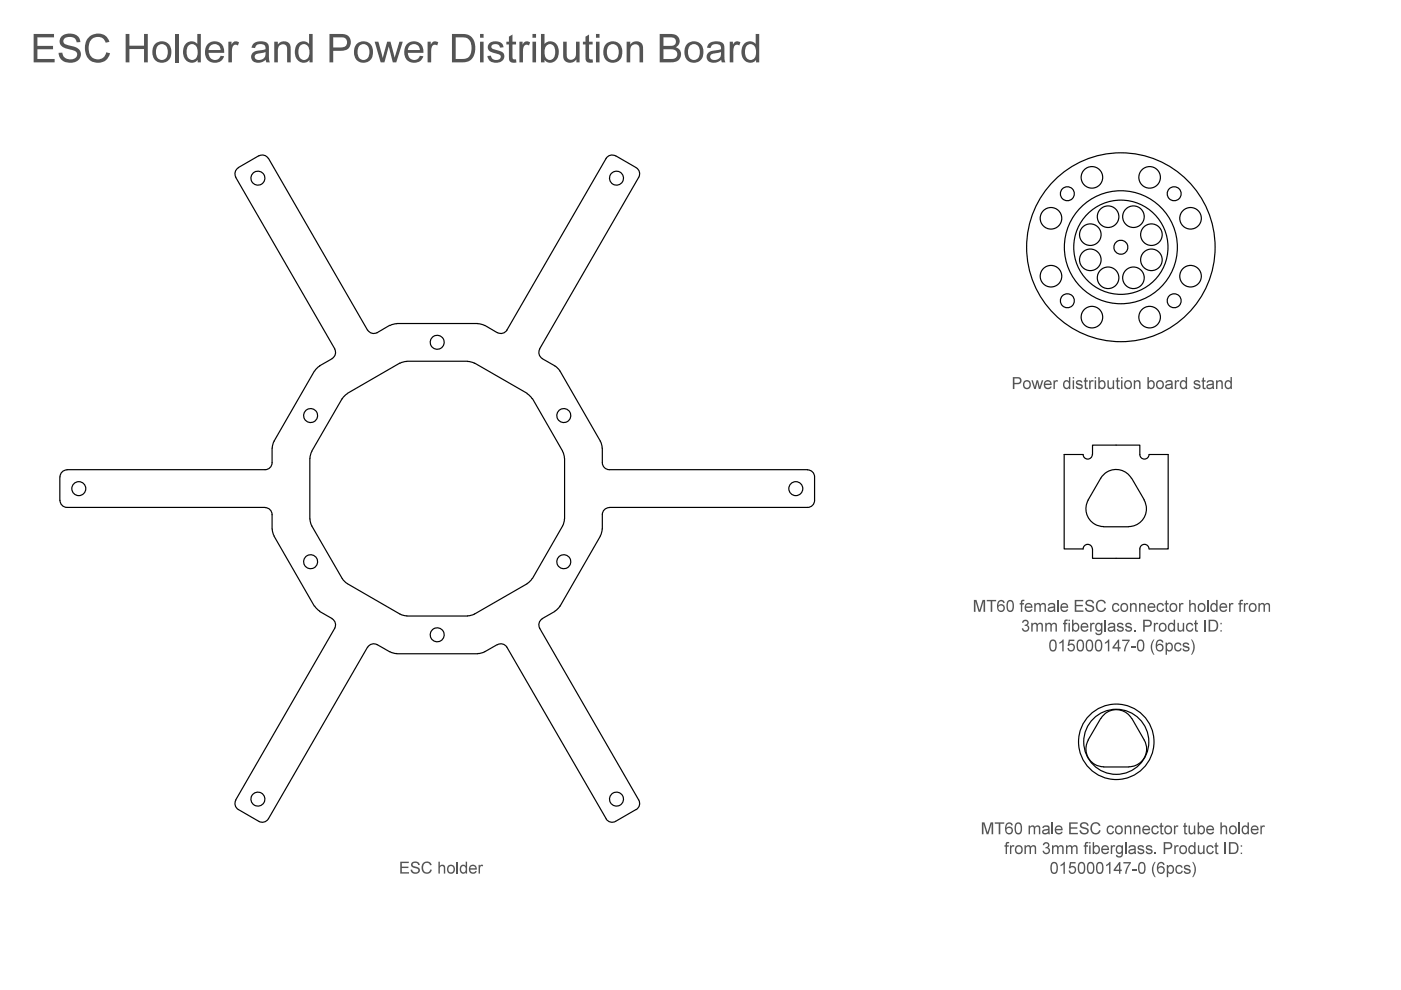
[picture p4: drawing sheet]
<svg xmlns="http://www.w3.org/2000/svg" width="297mm" height="210mm" viewBox="0 0 297 210" stroke-linecap="round" stroke-linejoin="round" font-family="sans-serif">
<g fill="none" stroke="#000" stroke-width=".25">
<path d="M50 37.6l20.9 36.4a1.48 1.48 0 0 1-.5 2M50.6 35.6a1.48 1.48 0 0 0-.6 2M54.8 33l-4.3 2.5M54.9 33.1a1.48 1.48 0 0 1 2 .5M56.9 33.6l21 36.4M130.5 33.1a1.48 1.48 0 0 0-2 .5l-21 36.4a1.48 1.48 0 0 1-2 .5M130.5 33l4.4 2.5M134.9 35.6a1.48 1.48 0 0 1 .5 2l-21 36.4a1.48 1.48 0 0 0 .6 2M66.7 78.7l-8.6 14.8M67.8 77.6l-1.1 1.1M70.4 76l-2.6 1.6M78 70a1.48 1.48 0 0 0 2 .5"/>
<path d="M82.6 69l-2.6 1.5M84.1 68.6l-1.4 .4M84.1 68.6h17.2M84.8 77l-11.2 6.4M86.3 76.6l-1.5 .4M86.3 76.6h12.8M99.1 76.6l1.5 .4M100.6 77l11.2 6.4M101.3 68.6l1.5 .4M102.8 69l2.6 1.5M115 76l2.6 1.6M117.6 77.6l1.1 1.1 8.7 15.2 .3 1.1v3.1a1.48 1.48 0 0 0 1.5 1.5h42"/>
<path d="M14.2 99.6a1.48 1.48 0 0 0-1.5 1.5M57.7 95v3.1a1.48 1.48 0 0 1-1.5 1.5h-42M58.1 93.5l-.4 1.5M65.7 97.2v12.8M66.1 95.7l-.4 1.5M72.5 84.5l-6.4 11.1M73.6 83.5l-1 1.1M111.7 83.5l1.1 1.1M112.9 84.5l6.4 11.1M119.3 95.7l.4 1.5-.1 13.6-6.7 11.9M171.2 99.6a1.48 1.48 0 0 1 1.5 1.5v5a1.48 1.48 0 0 1-1.5 1.5h-42a1.48 1.48 0 0 0-1.5 1.5l-.1 3.4-.3 1.1M231.6 96.4a.97 .97 0 0 1-1 .9 .97 .97 0 0 1-1-.9h-4v20h4a.97 .97 0 0 1 1-1 .97 .97 0 0 1 1 1"/>
<path d="M231.6 96.4v-2h10.1v2a.97 .97 0 0 0 .9 .9 .97 .97 0 0 0 1-.9M243.7 96.4h4v20h-4M12.7 101.1v5M12.7 106.1a1.48 1.48 0 0 0 1.5 1.5h42a1.48 1.48 0 0 1 1.5 1.5v3.1M57.7 112.2l.4 1.4M58.1 113.7l8.6 14.8M65.7 110l.4 1.5M66.1 111.5l6.5 11.2 1 1M127.3 113.7l-8.6 14.8M230.7 106a3.8 3.8 0 0 0 3.3 5.6M231.6 116.4v2h10.1v-2a.97 .97 0 0 1 .9-1 .97 .97 0 0 1 1 1M234 111.7h5.3"/>
<path d="M239.9 101.4a3.8 3.8 0 0 0-6.5 0l-2.7 4.6M239.9 101.4l2.7 4.6M242.6 106a3.8 3.8 0 0 1-3.3 5.6M66.7 128.5l1.1 1.1M67.8 129.6l2.6 1.6M70.4 131.2a1.48 1.48 0 0 1 .5 2l-20.9 36.4M73.6 123.8l11.2 6.4 1.5 .4M77.9 137.2l-21 36.4M80 136.7l2.6 1.5M80 136.7a1.48 1.48 0 0 0-2 .5M82.7 138.2l1.4 .4M84.1 138.6h17.2"/>
<path d="M86.3 130.6h12.8M105.4 136.7l-3 1.6-1.1 .3M105.5 136.7a1.48 1.48 0 0 1 2 .5l21 36.4a1.44 1.44 0 0 0 2 .5M111.8 123.8l-11.2 6.4-1.5 .4M112.8 122.7l-1.1 1M117.6 129.6l-2.6 1.6a1.48 1.48 0 0 0-.6 2l21 36.4a1.48 1.48 0 0 1-.5 2M118.7 128.5l-1.1 1.1M230.7 156.9a3.8 3.8 0 0 0 3.3 5.7M233.4 152.3l-2.7 4.6M233.4 152.4a3.8 3.8 0 0 1 6.5-.1l2.7 4.6M242.6 156.9a3.8 3.8 0 0 1-3.3 5.7M50 169.6a1.48 1.48 0 0 0 .6 2"/>
<path d="M50.5 171.6l4.4 2.5a1.48 1.48 0 0 0 2-.5M134.9 171.6l-4.4 2.5M234 162.6h5.3"/>
<circle cx="54.7" cy="37.8" r="1.48"/>
<circle cx="130.7" cy="37.8" r="1.48"/>
<circle cx="231.5" cy="37.6" r="2.29"/>
<circle cx="243.7" cy="37.6" r="2.29"/>
<circle cx="222.8" cy="58.6" r="2.29"/>
<circle cx="222.8" cy="46.3" r="2.29"/>
<circle cx="226.3" cy="41.1" r="1.48"/>
<circle cx="231.2" cy="55.1" r="2.29"/>
<circle cx="231.2" cy="49.8" r="2.29"/>
<circle cx="234.9" cy="45.9" r="2.29"/>
<circle cx="234.9" cy="58.9" r="2.29"/>
<circle cx="237.6" cy="52.4" r="12"/>
<circle cx="237.6" cy="52.4" r="10"/>
<circle cx="237.6" cy="52.4" r="1.48"/>
<circle cx="237.6" cy="52.4" r="20"/>
<circle cx="240.3" cy="58.9" r="2.29"/>
<circle cx="240.3" cy="45.9" r="2.29"/>
<circle cx="244.1" cy="55.1" r="2.29"/>
<circle cx="244.1" cy="49.8" r="2.29"/>
<circle cx="248.9" cy="41.1" r="1.48"/>
<circle cx="252.4" cy="46.3" r="2.29"/>
<circle cx="252.4" cy="58.6" r="2.29"/>
<circle cx="92.7" cy="72.6" r="1.48"/>
<circle cx="226.3" cy="63.8" r="1.48"/>
<circle cx="231.5" cy="67.2" r="2.29"/>
<circle cx="243.7" cy="67.2" r="2.29"/>
<circle cx="248.9" cy="63.8" r="1.48"/>
<circle cx="65.9" cy="88.1" r="1.48"/>
<circle cx="119.5" cy="88.1" r="1.48"/>
<circle cx="16.7" cy="103.6" r="1.48"/>
<circle cx="65.9" cy="119.1" r="1.48"/>
<circle cx="119.5" cy="119.1" r="1.48"/>
<circle cx="168.7" cy="103.6" r="1.48"/>
<circle cx="92.7" cy="134.6" r="1.48"/>
<circle cx="236.7" cy="157.3" r="6.9"/>
<circle cx="236.7" cy="157.3" r="8"/>
<circle cx="54.7" cy="169.4" r="1.48"/>
<circle cx="130.7" cy="169.4" r="1.48"/>
</g>
<g fill="#545454">
<path d="M7.1 7.2h4.4v.7h-3.6v1.8h3.3v.7h-3.3v2.1h3.7v.7h-4.5z"/>
<path d="M13.1 7.7a2.52 2.52 0 0 1 3.9 .7v.5l-.8 .1a1.54 1.54 0 0 0-1.2-1.2 1.54 1.54 0 0 0-1.5 .7v.4l.2 .4 .7 .3a3.4 3.4 0 0 1 2.7 1.3 1.96 1.96 0 0 1-2.5 2.4 2.1 2.1 0 0 1-2.2-2.1h.8a1.68 1.68 0 0 0 1.4 1.4 1.68 1.68 0 0 0 1.7-.9 1.13 1.13 0 0 0-1.3-1.2 2.35 2.35 0 0 1-2.4-1.7l.1-.6z"/>
<path d="M18.8 7.9a2.62 2.62 0 0 1 4.4 1l-.8 .2a1.89 1.89 0 0 0-2.3-1.2 1.89 1.89 0 0 0-1.3 2.3 1.93 1.93 0 0 0 1.2 2.3 1.93 1.93 0 0 0 2.4-1.1l.1-.3 .8 .2a2.73 2.73 0 0 1-3.2 1.9 2.73 2.73 0 0 1-2.1-3l.2-1.3z"/>
<path d="M26.6 7.2h.8v2.5h3.1v-2.5h.8v6h-.8v-2.8h-3.1v2.8h-.8z"/>
<path d="M37.3 7.2h.7v6h-.7z"/>
<path d="M48.4 8.8h.7v.7a1 1 0 0 1 1.6-.5l-.3 .7a.82 .82 0 0 0-.9 0 .82 .82 0 0 0-.3 .9v2.6h-.8z"/>
<path d="M58.1 8.8h.8v.7a1.48 1.48 0 0 1 1.8-.7 1.48 1.48 0 0 1 .9 1.7v2.7h-.7v-2.6a.99 .99 0 0 0-.9-1.3 .99 .99 0 0 0-1.1 1.1v2.8h-.8z"/>
<path d="M79.4 8.8h.8l.9 3.5 1-3.5h.7l.9 3.4 1-3.4h.7l-1.4 4.4h-.7l-.9-3.3-.9 3.3h-.8z"/>
<path d="M90.7 8.8h.6v.7a1 1 0 0 1 1.6-.5l-.2 .7a.82 .82 0 0 0-1 0 .82 .82 0 0 0-.3 .9v2.6h-.7z"/>
<path d="M103.8 9.2a2.07 2.07 0 0 1 2.8 .3l.2 .5-.8 .1a.98 .98 0 0 0-.8-.7 .98 .98 0 0 0-1 .5 1.33 1.33 0 0 0 1.3 .8 1.27 1.27 0 0 1 1.3 .7 1.27 1.27 0 0 1-.2 1.4 1.97 1.97 0 0 1-3.3-.9l.8-.1a1.09 1.09 0 0 0 .9 .9 1.09 1.09 0 0 0 1.2-.7l-.1-.3-.6-.2a2.77 2.77 0 0 1-2-1.1l-.1-.6z"/>
<path d="M107.9 7.8l.8-.5v1.5h.7v.6h-.7v2.6a.52 .52 0 0 0 .1 .5 .52 .52 0 0 0 .6 .1l.1 .6a1.1 1.1 0 0 1-1.2-.1 1.1 1.1 0 0 1-.4-1.1v-2.6h-.5v-.6h.5z"/>
<path d="M110.1 8.8h.7v.7a1 1 0 0 1 1.6-.5l-.2 .7a.82 .82 0 0 0-1 0 .82 .82 0 0 0-.3 .9v2.6h-.8z"/>
<path d="M119.4 8.8h.8v2.5a1.03 1.03 0 0 0 .8 1.4 1.03 1.03 0 0 0 1.1-1.2v-2.7h.8v4.4h-.7v-.6a1.51 1.51 0 0 1-1.8 .7 1.51 1.51 0 0 1-1-1.8z"/>
<path d="M124.1 7.8l.8-.5v1.5h.7v.6h-.7v2.6a.52 .52 0 0 0 .2 .5 .52 .52 0 0 0 .5 .1l.1 .6a1.1 1.1 0 0 1-1.2-.1 1.1 1.1 0 0 1-.4-1.1v-2.6h-.5v-.6h.5z"/>
<path d="M132.9 8.8h.7v.7a1.48 1.48 0 0 1 1.9-.7 1.48 1.48 0 0 1 .8 1.7v2.7h-.7v-2.6a.99 .99 0 0 0-.9-1.3 .99 .99 0 0 0-1.1 1.1v2.8h-.7z"/>
<path d="M154.7 8.8h.7v.7a1 1 0 0 1 1.6-.5l-.3 .7a.82 .82 0 0 0-.9 0 .82 .82 0 0 0-.3 .9v2.6h-.8z"/>
<path d="M206.5 127.2h.5l.7 2.1 .6-2.1h.6v2.5h-.4v-2.2l-.6 2.2h-.4l-.7-2.2v2.2h-.3z"/>
<path d="M209.2 127.2h2v.3h-.8v2.2h-.4v-2.2h-.8z"/>
<path d="M216.5 127.3l.7-.1v.3l-.5 .1v.3h.4v.3h-.4v1.5h-.3v-1.5h-.2v-.3h.2z"/>
<path d="M219.3 127.9h.3v.3a.57 .57 0 0 1 .5-.4 .57 .57 0 0 1 .5 .4 .59 .59 0 0 1 .7-.4 .59 .59 0 0 1 .5 .7v1.2h-.3v-1.1a.41 .41 0 0 0-.5-.5 .41 .41 0 0 0-.3 .6v1h-.3v-1.2a.43 .43 0 0 0-.6-.3 .43 .43 0 0 0-.2 .6v.9h-.3z"/>
<path d="M33 9.2a2.07 2.07 0 0 1 2.4-.1 2.07 2.07 0 0 1 .9 2.3 2.05 2.05 0 0 1-2.4 1.9 2.05 2.05 0 0 1-1.6-2.7l.2-.8zM33.4 9.8a1.81 1.81 0 0 0 .9 2.9 1.51 1.51 0 0 0 1.3-2.1 1.22 1.22 0 0 0-.8-1.2 1.22 1.22 0 0 0-1.4 .4z"/>
<path d="M39.5 9.2a1.63 1.63 0 0 1 2.3 .1v-2.1h.8v6h-.7v-.5a1.83 1.83 0 0 1-2.2 .3 1.83 1.83 0 0 1-.9-2l.2-1.1zM39.9 9.8a2.09 2.09 0 0 0 .5 2.9 1.28 1.28 0 0 0 1.5-1.6 1.28 1.28 0 0 0-.3-1.4 1.28 1.28 0 0 0-1.5-.2z"/>
<path d="M44 9.4a2.05 2.05 0 0 1 2.5-.4 2.05 2.05 0 0 1 1 2.2h-3.3a1.32 1.32 0 0 0 1 1.5 1.32 1.32 0 0 0 1.6-.9l.7 .1a2.14 2.14 0 0 1-2.8 1.2 2.14 2.14 0 0 1-1.1-2.8zM44.6 9.7l-.4 .9h2.6a1.27 1.27 0 0 0-.8-1.2 1.27 1.27 0 0 0-1.4 .3z"/>
<path d="M53.8 9.2a2.27 2.27 0 0 1 3.1 .3l.1 3 .2 .7h-.7l-.2-.5a1.98 1.98 0 0 1-3-.1 1.44 1.44 0 0 1 1.7-1.9l.8-.1a.56 .56 0 0 0 .5-.5 .56 .56 0 0 0-.4-.6 1.19 1.19 0 0 0-1.8 .7l-.8-.1zM54.2 11.6a.75 .75 0 0 0 0 .9 .75 .75 0 0 0 1 .2 1.32 1.32 0 0 0 1.1-1.7z"/>
<path d="M63.2 9.2a1.63 1.63 0 0 1 2.3 .1v-2.1h.8v6h-.7v-.5a1.83 1.83 0 0 1-2.2 .3 1.83 1.83 0 0 1-.9-2l.2-1.1zM63.6 9.8a2.09 2.09 0 0 0 .5 2.9 1.28 1.28 0 0 0 1.5-1.6 1.28 1.28 0 0 0-.3-1.4 1.28 1.28 0 0 0-1.5-.2z"/>
<path d="M69.9 7.2h2.2a1.84 1.84 0 0 1 2.3 1.7 1.84 1.84 0 0 1-2.2 1.9h-1.6v2.4h-.7zM70.6 7.9v2.2h1.6a1.12 1.12 0 0 0 1.4-1.1 1.12 1.12 0 0 0-1.4-1.1z"/>
<path d="M75.7 9.2a2.07 2.07 0 0 1 2.5-.1 2.07 2.07 0 0 1 .9 2.3 2.05 2.05 0 0 1-2.5 1.9 2.05 2.05 0 0 1-1.5-2.7l.2-.8zM76.2 9.8a1.81 1.81 0 0 0 .9 2.9 1.51 1.51 0 0 0 1.2-2.1 1.22 1.22 0 0 0-.8-1.2 1.22 1.22 0 0 0-1.3 .4z"/>
<path d="M86.3 9.4a2.05 2.05 0 0 1 2.4-.4 2.05 2.05 0 0 1 1.1 2.2h-3.3a1.32 1.32 0 0 0 1 1.5 1.32 1.32 0 0 0 1.5-.9l.8 .1a2.14 2.14 0 0 1-2.9 1.2 2.14 2.14 0 0 1-1.1-2.8zM86.9 9.7l-.4 .9h2.5a1.27 1.27 0 0 0-.7-1.2 1.27 1.27 0 0 0-1.4 .3z"/>
<path d="M95.8 7.2h2.1a2.65 2.65 0 0 1 2.9 3.3 2.53 2.53 0 0 1-2.8 2.7h-2.2zM96.6 7.9v4.6h1.3a1.87 1.87 0 0 0 2.1-2.3 1.85 1.85 0 0 0-2.1-2.3z"/>
<path d="M101.8 7.2h.7v.8h-.7zM101.8 8.8h.7v4.4h-.7z"/>
<path d="M112.9 7.2h.7v.8h-.7zM112.9 8.8h.7v4.4h-.7z"/>
<path d="M114.7 7.2h.8v2.1a1.79 1.79 0 0 1 2.1-.3 1.79 1.79 0 0 1 .9 2 1.85 1.85 0 0 1-.8 1.9 1.85 1.85 0 0 1-2 .1l-.2-.3v.5h-.8zM115.8 9.8a2.13 2.13 0 0 0 .5 2.9 1.33 1.33 0 0 0 1.4-1.7 1.23 1.23 0 0 0-.3-1.3 1.23 1.23 0 0 0-1.4-.2z"/>
<path d="M126.4 7.2h.7v.8h-.7zM126.4 8.8h.7v4.4h-.7z"/>
<path d="M128.6 9.2a2.07 2.07 0 0 1 2.4-.1 2.07 2.07 0 0 1 .9 2.3 2.05 2.05 0 0 1-2.4 1.9 2.05 2.05 0 0 1-1.6-2.7l.3-.8zM129 9.8a1.81 1.81 0 0 0 .9 2.9 1.51 1.51 0 0 0 1.3-2.1 1.22 1.22 0 0 0-.8-1.2 1.22 1.22 0 0 0-1.4 .4z"/>
<path d="M139.9 7.2h2.2a1.53 1.53 0 0 1 1.9 .9 1.53 1.53 0 0 1-.7 1.9 1.64 1.64 0 0 1 1 2 1.64 1.64 0 0 1-1.8 1.2h-2.6zM140.7 7.9v1.8h1.3a.95 .95 0 0 0 1.3-.7 .95 .95 0 0 0-1.1-1.1zM140.7 10.4v2.1h1.5a1.06 1.06 0 0 0 1.4-.9 1.06 1.06 0 0 0-1.2-1.1z"/>
<path d="M145.8 9.2a2.07 2.07 0 0 1 2.4-.1 2.07 2.07 0 0 1 .9 2.3 2.05 2.05 0 0 1-2.4 1.9 2.05 2.05 0 0 1-1.6-2.7l.3-.8zM146.2 9.8a1.81 1.81 0 0 0 .9 2.9 1.51 1.51 0 0 0 1.3-2.1 1.22 1.22 0 0 0-.8-1.2 1.22 1.22 0 0 0-1.4 .4z"/>
<path d="M150.4 9.2a2.27 2.27 0 0 1 3.1 .3l.1 3 .2 .7h-.8l-.1-.5a1.98 1.98 0 0 1-3-.1 1.44 1.44 0 0 1 1.6-1.9l.8-.1a.56 .56 0 0 0 .6-.5 .56 .56 0 0 0-.5-.6 1.19 1.19 0 0 0-1.7 .7l-.8-.1zM150.8 11.6a.75 .75 0 0 0 0 .9 .75 .75 0 0 0 .9 .2 1.32 1.32 0 0 0 1.2-1.7z"/>
<path d="M157.9 9.2a1.63 1.63 0 0 1 2.3 .1v-2.1h.8v6h-.7v-.5a1.83 1.83 0 0 1-2.2 .3 1.83 1.83 0 0 1-.9-2l.2-1.1zM158.3 9.8a2.09 2.09 0 0 0 .5 2.9 1.28 1.28 0 0 0 1.5-1.6 1.28 1.28 0 0 0-.4-1.4 1.28 1.28 0 0 0-1.4-.2z"/>
<path d="M211.7 127.5a.76 .76 0 0 1 .7-.3 .76 .76 0 0 1 .6 .6l-.3 .1a.54 .54 0 0 0-.7-.4 .54 .54 0 0 0-.3 .7v.2a.81 .81 0 0 1 1.2 .1 .81 .81 0 0 1-.2 1.2 .81 .81 0 0 1-1.2-.4l-.1-1.1zM211.7 128.9a.55 .55 0 0 0 1.1 0 .55 .55 0 0 0-1.1 0z"/>
<path d="M213.7 127.3a.82 .82 0 0 1 1 .1 .82 .82 0 0 1 .3 .8 1.04 1.04 0 0 1-1 1.5 1.78 1.78 0 0 1-.4-2.3zM213.8 127.7l-.1 1.1a.5 .5 0 0 0 .5 .7 .5 .5 0 0 0 .5-.7l-.2-1.1-.3-.2z"/>
<path d="M217.5 128.1a.85 .85 0 0 1 1-.2 .85 .85 0 0 1 .4 1h-1.4a.58 .58 0 0 0 .5 .6 .58 .58 0 0 0 .6-.3h.3a.92 .92 0 0 1-1.3 .4 .92 .92 0 0 1-.3-1.3zM217.7 128.2l-.2 .4h1.1l-.4-.5z"/>
<path d="M222.3 128.1a.83 .83 0 0 1 1.1-.2 .83 .83 0 0 1 .3 1l.1 .8h-.3l-.1-.2a.65 .65 0 0 1-.9 .3 .65 .65 0 0 1-.1-1l1-.3a.49 .49 0 0 0-.4-.4 .49 .49 0 0 0-.5 .3h-.3zM222.5 129.1h-.1a.52 .52 0 0 0 .7 .3 .52 .52 0 0 0 .3-.6z"/>
</g>
<path d="M224.3 127.2v2.5" fill="none" stroke="#545454" stroke-width=".29"/>
<g fill="#545454">
<path d="M227.9 127.2h1.8v.3h-1.5v.7h1.4v.3h-1.4v.9h1.5v.3h-1.8z"/>
<path d="M230.4 127.3a1.02 1.02 0 0 1 1.6 .6h-.4a.58 .58 0 0 0-.6-.5 .58 .58 0 0 0-.5 .6l.1 .1a1.42 1.42 0 0 1 1.4 .9 1 1 0 0 1-1 .8 1 1 0 0 1-1-.9h.4a.62 .62 0 0 0 .6 .6 .62 .62 0 0 0 .6-.7l-.3-.1a.94 .94 0 0 1-1.1-1.2z"/>
<path d="M232.7 127.4a1.06 1.06 0 0 1 1.8 .5l-.4 .1a.8 .8 0 0 0-1-.5 .8 .8 0 0 0-.4 1.1 .75 .75 0 0 0 .6 .9 .75 .75 0 0 0 .9-.7l.3 .1a1.14 1.14 0 0 1-1.5 .8 1.14 1.14 0 0 1-.6-1.5z"/>
<path d="M236 128a.77 .77 0 0 1 1.3 .4l-.3 .1a.55 .55 0 0 0-.8-.3 .55 .55 0 0 0-.1 .8 .5 .5 0 0 0 .5 .5 .5 .5 0 0 0 .5-.4h.3a.85 .85 0 0 1-1.2 .6 .85 .85 0 0 1-.4-1.3z"/>
<path d="M239.6 127.9h.3v.2a.61 .61 0 0 1 .7-.2 .61 .61 0 0 1 .4 .7v1.1h-.3v-1.1a.44 .44 0 0 0-.5-.5 .44 .44 0 0 0-.3 .6v1h-.3z"/>
<path d="M241.5 127.9h.3v.2a.61 .61 0 0 1 .8-.2 .61 .61 0 0 1 .3 .7v1.1h-.3v-1.1a.44 .44 0 0 0-.5-.5 .44 .44 0 0 0-.3 .6v1h-.3z"/>
<path d="M245.5 128a.77 .77 0 0 1 1.3 .4l-.3 .1a.55 .55 0 0 0-.8-.3 .55 .55 0 0 0-.2 .8 .5 .5 0 0 0 .5 .5 .5 .5 0 0 0 .5-.4h.3a.85 .85 0 0 1-1.2 .6 .85 .85 0 0 1-.3-1.3z"/>
<path d="M247.1 127.4l.3-.2v.7h.4v.3h-.4v1l.1 .2 .3 .1v.2a.46 .46 0 0 1-.5 0 .46 .46 0 0 1-.2-.5v-1h-.2v-.3h.2z"/>
<path d="M250 127.9h.2v.2l.2-.2h.4h.2l-.2 .3a.4 .4 0 0 0-.4 0 .4 .4 0 0 0-.1 .5v1h-.3z"/>
<path d="M252.1 127.2h.3v.9a.62 .62 0 0 1 .8-.2 .62 .62 0 0 1 .3 .6v1.2h-.2v-1.1a.43 .43 0 0 0-.6-.5 .43 .43 0 0 0-.3 .6v1h-.3z"/>
<path d="M225 128.1a.85 .85 0 0 1 1.1-.2 .85 .85 0 0 1 .4 1h-1.4a.58 .58 0 0 0 .4 .6 .58 .58 0 0 0 .7-.3h.3a.92 .92 0 0 1-1.3 .4 .92 .92 0 0 1-.3-1.3zM225.3 128.2l-.2 .4h1.1l-.4-.5z"/>
<path d="M237.8 128a.91 .91 0 0 1 1.3 .2 .91 .91 0 0 1-.2 1.3 .91 .91 0 0 1-1.3-.2v-.8zM238 128.3a.62 .62 0 0 0-.1 .9 .62 .62 0 0 0 .9 0 .62 .62 0 0 0 0-.9 .62 .62 0 0 0-.8 0z"/>
<path d="M243.5 128.1a.85 .85 0 0 1 1.1-.2 .85 .85 0 0 1 .4 1h-1.4a.58 .58 0 0 0 .4 .6 .58 .58 0 0 0 .7-.3h.3a.92 .92 0 0 1-1.3 .4 .92 .92 0 0 1-.3-1.3zM243.8 128.2l-.2 .4h1.1l-.4-.5z"/>
<path d="M248.2 128a.91 .91 0 0 1 1.3 .2 .91 .91 0 0 1-.2 1.3 .91 .91 0 0 1-1.3-.2v-.8zM248.4 128.3a.62 .62 0 0 0-.1 .9 .62 .62 0 0 0 1 0 .62 .62 0 0 0-.1-.9 .62 .62 0 0 0-.8 0z"/>
<path d="M254.2 128a.91 .91 0 0 1 1.3 .2 .91 .91 0 0 1-.2 1.3 .91 .91 0 0 1-1.3-.2v-.8zM254.4 128.3a.62 .62 0 0 0-.1 .9 .62 .62 0 0 0 .9 0 .62 .62 0 0 0 0-.9 .62 .62 0 0 0-.8 0z"/>
</g>
<path d="M256.1 127.2v2.5" fill="none" stroke="#545454" stroke-width=".29"/>
<g fill="#545454">
<path d="M260.6 127.9h.2v.2l.2-.2h.4h.1l-.1 .3a.4 .4 0 0 0-.5 0 .4 .4 0 0 0 0 .5v1h-.3z"/>
<path d="M262.9 127.3l.7-.1-.1 .3-.4 .1v.3h.4v.3h-.4v1.5h-.3v-1.5h-.3v-.3h.3z"/>
<path d="M263.7 127.9h.3v.2l.2-.2h.3h.2l-.1 .3a.4 .4 0 0 0-.5 0 .4 .4 0 0 0-.1 .5v1h-.3z"/>
<path d="M266.8 127.9h.3v.3a.57 .57 0 0 1 .5-.4 .57 .57 0 0 1 .5 .4 .59 .59 0 0 1 .7-.4 .59 .59 0 0 1 .5 .7v1.2h-.3v-1.1a.41 .41 0 0 0-.5-.5 .41 .41 0 0 0-.3 .6v1h-.3v-1.2a.43 .43 0 0 0-.6-.3 .43 .43 0 0 0-.2 .6v.9h-.3z"/>
<path d="M216.9 131.6a.65 .65 0 0 1 1 0 .65 .65 0 0 1-.1 .9 .76 .76 0 0 1 0 1.4 .76 .76 0 0 1-1.2-.7h.3a.5 .5 0 0 0 .6 .5 .5 .5 0 0 0 .4-.6 .5 .5 0 0 0-.7-.4l.1-.3a.42 .42 0 0 0 .5-.3 .42 .42 0 0 0-.4-.5 .42 .42 0 0 0-.4 .5l-.3-.1z"/>
<path d="M218.7 132.1h.2v.2a.57 .57 0 0 1 .6-.3 .57 .57 0 0 1 .5 .4 .59 .59 0 0 1 .7-.4 .59 .59 0 0 1 .4 .6v1.3h-.3v-1.1a.41 .41 0 0 0-.4-.5 .41 .41 0 0 0-.4 .6v1h-.3v-1.2a.43 .43 0 0 0-.5-.4 .43 .43 0 0 0-.3 .7v.9h-.2z"/>
<path d="M221.6 132.1h.3v.2a.57 .57 0 0 1 .5-.3 .57 .57 0 0 1 .5 .4 .59 .59 0 0 1 .7-.4 .59 .59 0 0 1 .5 .6v1.3h-.3v-1.1a.41 .41 0 0 0-.5-.5 .41 .41 0 0 0-.3 .6v1h-.3v-1.2a.43 .43 0 0 0-.5-.4 .43 .43 0 0 0-.3 .7v.9h-.3z"/>
<path d="M225.7 131.5l.7-.1v.3l-.5 .1v.3h.4v.3h-.4v1.5h-.3v-1.5h-.2v-.3h.2z"/>
<path d="M231.1 132.1h.3v.2l.2-.2 .3-.1 .2 .1-.1 .3a.4 .4 0 0 0-.5 0 .4 .4 0 0 0-.1 .5v1h-.3z"/>
<path d="M256.8 128l.6-.2 .5 .3v-.9h.2v2.5h-.2v-.2a.79 .79 0 0 1-1.1 0 .79 .79 0 0 1-.2-1zM257 128.3a.62 .62 0 0 0-.1 .8 .62 .62 0 0 0 .8 .2 .62 .62 0 0 0 .1-.8 .62 .62 0 0 0-.8-.2z"/>
<path d="M258.8 128.1a.85 .85 0 0 1 1-.2 .85 .85 0 0 1 .4 1h-1.4a.58 .58 0 0 0 .4 .6 .58 .58 0 0 0 .7-.3h.3a.92 .92 0 0 1-1.3 .4 .92 .92 0 0 1-.3-1.3zM259 128.2l-.2 .4h1.1l-.4-.5z"/>
<path d="M265 128a.91 .91 0 0 1 1.3 .2 .91 .91 0 0 1-.2 1.3 .91 .91 0 0 1-1.2-.2l-.1-.8zM265.2 128.3a.62 .62 0 0 0-.1 .9 .62 .62 0 0 0 1 0 .62 .62 0 0 0-.1-.9 .62 .62 0 0 0-.8 0z"/>
<path d="M226.5 131.4h.3v.3h-.3zM226.5 132.1h.3v1.8h-.3z"/>
<path d="M227.3 131.4h.3v.9a.78 .78 0 0 1 1-.1 .78 .78 0 0 1 .2 1.1 .67 .67 0 0 1-.5 .6 .67 .67 0 0 1-.7-.3v.3h-.3zM227.7 132.5a.61 .61 0 0 0-.1 .8 .61 .61 0 0 0 .8 .2 .61 .61 0 0 0 .1-.8 .61 .61 0 0 0-.8-.2z"/>
<path d="M229.3 132.3a.85 .85 0 0 1 1-.2 .85 .85 0 0 1 .5 1h-1.4a.58 .58 0 0 0 .4 .5 .58 .58 0 0 0 .7-.2h.3a.92 .92 0 0 1-1.4 .4 .92 .92 0 0 1-.2-1.3zM229.6 132.4l-.2 .4h1.1l-.4-.5z"/>
<path d="M232.4 132.3l.3-.2 .4-.1 .3 .3v-.2h.3v1.6a.78 .78 0 0 1-.5 .9 .78 .78 0 0 1-1-.5h.3a.51 .51 0 0 0 .7 .2 .51 .51 0 0 0 .2-.6 .85 .85 0 0 1-1.1-.1 .85 .85 0 0 1 0-1.1zM232.6 132.5a.58 .58 0 0 0-.1 .8 .58 .58 0 0 0 .9 0 .58 .58 0 0 0 0-.7 .58 .58 0 0 0-.8-.1z"/>
</g>
<path d="M234.4 131.4v2.5" fill="none" stroke="#545454" stroke-width=".29"/>
<g fill="#545454">
<path d="M236.9 132.2a.77 .77 0 0 1 1.3 .3l-.3 .1a.36 .36 0 0 0-.4-.3 .36 .36 0 0 0-.3 .4h.2a.67 .67 0 0 1 .7 .3 .67 .67 0 0 1 0 .8 .81 .81 0 0 1-1.3-.4l.3-.1a.41 .41 0 0 0 .4 .4 .41 .41 0 0 0 .4-.5h-.1a.71 .71 0 0 1-.9-.9z"/>
<path d="M238.7 132.2a.77 .77 0 0 1 1.3 .3l-.3 .1a.36 .36 0 0 0-.4-.3 .36 .36 0 0 0-.3 .4h.1a.67 .67 0 0 1 .8 .3 .67 .67 0 0 1-.1 .8 .81 .81 0 0 1-1.3-.4l.3-.1a.41 .41 0 0 0 .5 .4 .41 .41 0 0 0 .3-.5h-.1a.71 .71 0 0 1-.9-.9z"/>
<path d="M240.5 133.6h.2v.3h-.2z"/>
<path d="M244.6 132.1h.3v.2l.2-.2 .3-.1 .2 .1-.1 .3a.4 .4 0 0 0-.5 0 .4 .4 0 0 0-.1 .5v1h-.3z"/>
<path d="M249.6 132.1h.3v1a.45 .45 0 0 0 .5 .6 .45 .45 0 0 0 .4-.7v-.9h.3v1.8h-.3v-.3a.6 .6 0 0 1-.8 .3 .6 .6 0 0 1-.4-.7z"/>
<path d="M251.7 132.2a.76 .76 0 0 1 1.3 .4l-.3 .1a.55 .55 0 0 0-.8-.3 .55 .55 0 0 0-.2 .8 .5 .5 0 0 0 .5 .5 .5 .5 0 0 0 .5-.5l.3 .1a.85 .85 0 0 1-1.1 .6 .85 .85 0 0 1-.4-1.3z"/>
<path d="M253.4 131.6l.3-.2v.7h.3v.3h-.3v1v.2l.3 .1v.2a.46 .46 0 0 1-.5 0 .46 .46 0 0 1-.1-.5v-1h-.2v-.3h.2z"/>
<path d="M235 132.3a.83 .83 0 0 1 1.1-.2 .83 .83 0 0 1 .3 1l.1 .8h-.3v-.2a.65 .65 0 0 1-1 .2 .65 .65 0 0 1-.1-.9l1-.3a.49 .49 0 0 0-.4-.4 .49 .49 0 0 0-.5 .3h-.3zM235.2 133.3a.52 .52 0 0 0 .6 .3 .52 .52 0 0 0 .4-.6z"/>
<path d="M242.4 131.4h.9a.77 .77 0 0 1 .9 .7 .77 .77 0 0 1-.9 .8h-.6v1h-.3zM242.7 131.7v.9h.6a.47 .47 0 0 0 .6-.5 .47 .47 0 0 0-.6-.4z"/>
<path d="M245.9 132.2a.91 .91 0 0 1 1.3 .2 .91 .91 0 0 1-.2 1.3 .91 .91 0 0 1-1.2-.2l-.1-.8zM246.1 132.5a.62 .62 0 0 0-.1 .9 .62 .62 0 0 0 1 0 .62 .62 0 0 0 0-.9 .62 .62 0 0 0-.9 0z"/>
<path d="M247.8 132.2l.6-.2 .4 .3v-.9h.3v2.5h-.3v-.3a.79 .79 0 0 1-1 .1 .79 .79 0 0 1-.2-1.1zM248 132.5a.62 .62 0 0 0-.1 .8 .62 .62 0 0 0 .8 .2 .62 .62 0 0 0 .1-.8 .62 .62 0 0 0-.8-.2z"/>
</g>
<path d="M255.4 131.4v2.5" fill="none" stroke="#545454" stroke-width=".33"/>
<g fill="#545454">
<path d="M224.6 136.2l.7-.6h.2v2.5h-.3v-2l-.6 .4z"/>
<path d="M226.6 135.6h1.2v.3h-.9l-.2 .7a.8 .8 0 0 1 1.1 .4 .8 .8 0 0 1-.5 1.1 .8 .8 0 0 1-1-.7h.3a.53 .53 0 0 0 .8 .3 .53 .53 0 0 0 .1-.9 .53 .53 0 0 0-.8 .2l-.3-.1z"/>
<path d="M234.3 136.2l.7-.6h.2v2.5h-.3v-2l-.6 .4z"/>
<path d="M237.9 135.6h1.6l-.7 1.5-.2 1h-.3v-.2a3.8 3.8 0 0 1 .9-2h-1.3z"/>
<path d="M239.8 137.1h1v.2h-1z"/>
<path d="M244.6 135.6h.2l-.3 .5a2.83 2.83 0 0 0 .3 2.7h-.2a2.53 2.53 0 0 1 0-3.2z"/>
<path d="M249.2 136.4a.77 .77 0 0 1 1.3 .4h-.3a.55 .55 0 0 0-.8-.2 .55 .55 0 0 0-.2 .8 .5 .5 0 0 0 .5 .5 .5 .5 0 0 0 .5-.5l.3 .1a.86 .86 0 0 1-1.1 .6 .86 .86 0 0 1-.4-1.3z"/>
<path d="M250.9 136.4a.78 .78 0 0 1 1.2 .3l-.3 .1a.36 .36 0 0 0-.4-.4 .36 .36 0 0 0-.3 .5h.2a.7 .7 0 0 1 .7 .2 .7 .7 0 0 1 .1 .8 .81 .81 0 0 1-.8 .2 .81 .81 0 0 1-.6-.5l.3-.1a.41 .41 0 0 0 .4 .4 .41 .41 0 0 0 .4-.5h-.1a.71 .71 0 0 1-.9-.9z"/>
<path d="M252.5 135.6h.2a2.53 2.53 0 0 1 0 3.2h-.2a2.86 2.86 0 0 0 0-3.2z"/>
<path d="M84.9 182.7h1.8v.3h-1.5v.7h1.4v.3h-1.4v.9h1.5v.3h-1.8z"/>
<path d="M87.4 182.8a1.03 1.03 0 0 1 1.6 .6h-.3a.59 .59 0 0 0-.6-.5 .59 .59 0 0 0-.6 .6l.2 .1a1.43 1.43 0 0 1 1.3 .9 1.01 1.01 0 0 1-1 .8 1.01 1.01 0 0 1-.9-.9h.3a.63 .63 0 0 0 .6 .6 .63 .63 0 0 0 .6-.7l-.3-.1a.94 .94 0 0 1-1.1-1.2z"/>
<path d="M89.8 182.9a1.07 1.07 0 0 1 1.7 .5l-.3 .1a.81 .81 0 0 0-1.1-.5 .81 .81 0 0 0-.4 1.1 .76 .76 0 0 0 .7 .9 .76 .76 0 0 0 .8-.7l.4 .1a1.15 1.15 0 0 1-1.5 .8 1.15 1.15 0 0 1-.7-1.5z"/>
<path d="M93 182.7h.3v.9a.62 .62 0 0 1 .7-.2 .62 .62 0 0 1 .4 .6v1.2h-.3v-1.1a.44 .44 0 0 0-.5-.5 .44 .44 0 0 0-.3 .6v1h-.3z"/>
<path d="M256.2 131.4h.9a1.27 1.27 0 0 1 1.2 1.2 1.27 1.27 0 0 1-1.2 1.3h-.9zM256.6 131.7v1.9h.5a.97 .97 0 0 0 .9-1 .97 .97 0 0 0-.9-.9z"/>
<path d="M258.7 132.1h.3v.3h-.3zM258.7 133.6h.3v.3h-.3z"/>
<path d="M222.7 135.8a.81 .81 0 0 1 1-.1 .81 .81 0 0 1 .3 .9 1.04 1.04 0 0 1-1 1.5 1.77 1.77 0 0 1-.3-2.3zM222.9 136l-.1 1.2a.5 .5 0 0 0 .4 .7 .5 .5 0 0 0 .5-.7l-.1-1.1-.4-.2z"/>
<path d="M228.5 135.8a.81 .81 0 0 1 1-.1 .81 .81 0 0 1 .3 .9 1.04 1.04 0 0 1-1 1.5 1.77 1.77 0 0 1-.3-2.3zM228.7 136l-.1 1.2a.5 .5 0 0 0 .4 .7 .5 .5 0 0 0 .5-.7l-.1-1.1-.4-.2z"/>
<path d="M230.4 135.8a.81 .81 0 0 1 1-.1 .81 .81 0 0 1 .4 .9 1.04 1.04 0 0 1-1 1.5 1.77 1.77 0 0 1-.4-2.3zM230.6 136l-.1 1.2a.5 .5 0 0 0 .5 .7 .5 .5 0 0 0 .5-.7l-.2-1.1-.3-.2z"/>
<path d="M232.4 135.8a.81 .81 0 0 1 1-.1 .81 .81 0 0 1 .3 .9 1.04 1.04 0 0 1-1 1.5 1.77 1.77 0 0 1-.3-2.3zM232.6 136l-.2 1.2a.5 .5 0 0 0 .5 .7 .5 .5 0 0 0 .5-.7l-.1-1.1-.4-.2z"/>
<path d="M237 135.6h.3v1.6h.3v.3h-.3v.6h-.3v-.6h-1.1v-.3zM237 136.2l-.8 1h.8z"/>
<path d="M241.3 135.8a.81 .81 0 0 1 1-.1 .81 .81 0 0 1 .3 .9 1.04 1.04 0 0 1-1 1.5 1.77 1.77 0 0 1-.3-2.3zM241.5 136l-.2 1.2a.5 .5 0 0 0 .5 .7 .5 .5 0 0 0 .5-.7l-.1-1.1-.4-.2z"/>
<path d="M245.3 135.9a.77 .77 0 0 1 .8-.3 .77 .77 0 0 1 .6 .6l-.3 .1a.54 .54 0 0 0-.7-.4 .54 .54 0 0 0-.4 .7v.2a.81 .81 0 0 1 1.2 .1 .81 .81 0 0 1-.2 1.2 .81 .81 0 0 1-1.1-.4l-.2-1.1zM245.3 137.3a.56 .56 0 0 0 1.1 0 .56 .56 0 0 0-1.1 0z"/>
<path d="M247.1 136.3h.3v.2a.78 .78 0 0 1 1.1 0 .78 .78 0 0 1 .1 1 .69 .69 0 0 1-.4 .6 .69 .69 0 0 1-.8-.2v.9h-.3zM247.6 136.7a.61 .61 0 0 0-.2 .8 .61 .61 0 0 0 .8 .2 .61 .61 0 0 0 .2-.8 .61 .61 0 0 0-.8-.2z"/>
<path d="M95.1 183.5a.91 .91 0 0 1 1.2 .2 .91 .91 0 0 1-.1 1.3 .91 .91 0 0 1-1.3-.2l-.1-.8zM95.2 183.8a.63 .63 0 0 0-.1 .9 .63 .63 0 0 0 1 0 .62 .62 0 0 0 0-.9 .62 .62 0 0 0-.9 0z"/>
</g>
<path d="M97 182.7v2.5" fill="none" stroke="#545454" stroke-width=".3"/>
<g fill="#545454">
<path d="M101.5 183.4h.2v.2l.2-.2h.4h.1l-.1 .3a.4 .4 0 0 0-.5 0 .4 .4 0 0 0 0 .5v1h-.3z"/>
<path d="M218.7 80.6h.3l.4 1.5 .4-1.5h.3l.3 1.5 .5-1.5h.3l-.6 1.9h-.3l-.4-1.4-.3 1.4h-.3z"/>
<path d="M223.4 80.6h.2v.3l.2-.3h.4l.1 .1-.1 .3a.4 .4 0 0 0-.5 0 .4 .4 0 0 0 0 .5v1h-.3z"/>
<path d="M228.2 80.8a.78 .78 0 0 1 1.3 .3h-.3a.36 .36 0 0 0-.4-.3 .36 .36 0 0 0-.3 .4l.2 .1a.69 .69 0 0 1 .7 .2 .69 .69 0 0 1 .1 .7 .81 .81 0 0 1-.8 .3 .81 .81 0 0 1-.6-.6h.3a.41 .41 0 0 0 .4 .4 .41 .41 0 0 0 .4-.5h-.1a.71 .71 0 0 1-.9-.9z"/>
<path d="M230 80.2l.3-.2v.6h.3v.3h-.3v1.1l.1 .2h.2l.1 .3a.46 .46 0 0 1-.5 0 .46 .46 0 0 1-.2-.5v-1.1h-.2v-.3h.2z"/>
<path d="M230.9 80.6h.3v.3l.2-.3h.3l.2 .1-.1 .3a.4 .4 0 0 0-.5 0 .4 .4 0 0 0-.1 .5v1h-.3z"/>
<path d="M234.8 80.6h.3v1a.45 .45 0 0 0 .4 .6 .45 .45 0 0 0 .4-.6v-1h.3v1.9h-.3v-.3a.61 .61 0 0 1-.7 .3 .61 .61 0 0 1-.4-.7z"/>
<path d="M236.8 80.2l.3-.2v.6h.3v.3h-.3v1.1v.2h.3v.3a.46 .46 0 0 1-.5 0 .46 .46 0 0 1-.1-.5v-1.1h-.2v-.3h.2z"/>
<path d="M240.4 80.6h.3v.3a.62 .62 0 0 1 .7-.3 .62 .62 0 0 1 .4 .7v1.2h-.3v-1.1a.44 .44 0 0 0-.5-.5 .44 .44 0 0 0-.3 .6v1h-.3z"/>
<path d="M249.1 80.6h.2v.3l.2-.3h.4l.1 .1-.1 .3a.4 .4 0 0 0-.4 0 .4 .4 0 0 0-.1 .5v1h-.3z"/>
<path d="M253.2 80.8a.78 .78 0 0 1 1.3 .3h-.3a.36 .36 0 0 0-.4-.3 .36 .36 0 0 0-.3 .4l.1 .1a.69 .69 0 0 1 .7 .2 .69 .69 0 0 1 .2 .7 .81 .81 0 0 1-.8 .3 .81 .81 0 0 1-.7-.6h.3a.41 .41 0 0 0 .5 .4 .41 .41 0 0 0 .3-.5h-.1a.71 .71 0 0 1-.9-.9z"/>
<path d="M255 80.2l.3-.2v.6h.3v.3h-.3v1.1v.2h.3v.3a.46 .46 0 0 1-.5 0 .46 .46 0 0 1-.1-.5v-1.1h-.2v-.3h.2z"/>
<path d="M257.8 80.6h.3v.3a.62 .62 0 0 1 .8-.3 .62 .62 0 0 1 .4 .7v1.2h-.3v-1.1a.44 .44 0 0 0-.5-.5 .44 .44 0 0 0-.4 .6v1h-.3z"/>
<path d="M208.2 174.4h.5l.7 2.1 .6-2.1h.6v2.5h-.4v-2.2l-.6 2.2h-.4l-.7-2.2v2.2h-.3z"/>
<path d="M210.9 174.4h2v.3h-.8v2.2h-.4v-2.2h-.8z"/>
<path d="M218.1 175h.3v.3a.58 .58 0 0 1 .5-.3 .58 .58 0 0 1 .5 .3 .59 .59 0 0 1 .7-.3 .59 .59 0 0 1 .5 .6v1.3h-.3v-1.2a.42 .42 0 0 0-.5-.4 .42 .42 0 0 0-.3 .5v1.1h-.3v-1.2a.43 .43 0 0 0-.6-.4 .43 .43 0 0 0-.2 .6v1h-.3z"/>
<path d="M97.7 183.5l.5-.2 .5 .3v-.9h.3v2.5h-.3v-.3a.79 .79 0 0 1-1 .1 .79 .79 0 0 1-.2-1zM97.9 183.8a.62 .62 0 0 0-.1 .8 .62 .62 0 0 0 .8 .2 .62 .62 0 0 0 .1-.8 .62 .62 0 0 0-.8-.2z"/>
<path d="M99.6 183.6a.86 .86 0 0 1 1.1-.2 .86 .86 0 0 1 .4 1h-1.4a.58 .58 0 0 0 .4 .6 .58 .58 0 0 0 .7-.3h.3a.92 .92 0 0 1-1.3 .4 .92 .92 0 0 1-.3-1.3zM99.9 183.7l-.2 .4h1.1l-.4-.5z"/>
<path d="M214.7 80h1a.77 .77 0 0 1 .9 .7 .77 .77 0 0 1-.9 .8h-.6v1h-.4zM215.1 80.2v1h.6a.47 .47 0 0 0 .6-.5 .47 .47 0 0 0-.6-.5z"/>
<path d="M217.2 80.8a.91 .91 0 0 1 1.2 .2 .91 .91 0 0 1-.1 1.2 .91 .91 0 0 1-1.3-.1l-.1-.9zM217.3 81a.62 .62 0 0 0 0 1 .62 .62 0 0 0 .9-.1 .62 .62 0 0 0 0-.8 .62 .62 0 0 0-.9-.1z"/>
<path d="M221.5 80.8a.85 .85 0 0 1 1.1-.1 .85 .85 0 0 1 .4 .9h-1.4a.58 .58 0 0 0 .4 .6 .58 .58 0 0 0 .7-.3l.3 .1a.92 .92 0 0 1-1.3 .4 .92 .92 0 0 1-.3-1.4zM221.8 81l-.2 .3h1.1l-.4-.4z"/>
<path d="M225.6 80.8l.5-.2 .5 .3v-.9h.3v2.5h-.3v-.3a.79 .79 0 0 1-1 .1 .79 .79 0 0 1-.2-1.1zM225.8 81a.62 .62 0 0 0-.1 .9 .62 .62 0 0 0 .8 .2 .62 .62 0 0 0 .1-.9 .62 .62 0 0 0-.8-.2z"/>
<path d="M227.4 80h.3v.2h-.3zM227.4 80.6h.3v1.9h-.3z"/>
<path d="M232.1 80h.3v.2h-.3zM232.1 80.6h.3v1.9h-.3z"/>
<path d="M232.9 80h.3v.9a.79 .79 0 0 1 1-.1 .79 .79 0 0 1 .2 1 .68 .68 0 0 1-.5 .7 .68 .68 0 0 1-.7-.3v.3h-.3zM233.3 81a.61 .61 0 0 0-.1 .9 .61 .61 0 0 0 .8 .2 .61 .61 0 0 0 .1-.9 .61 .61 0 0 0-.8-.2z"/>
<path d="M237.7 80h.3v.2h-.3zM237.7 80.6h.3v1.9h-.3z"/>
<path d="M238.6 80.8a.91 .91 0 0 1 1.3 .2 .91 .91 0 0 1-.2 1.2 .91 .91 0 0 1-1.3-.1v-.9zM238.8 81a.62 .62 0 0 0-.1 1 .62 .62 0 0 0 .9-.1 .62 .62 0 0 0 0-.8 .62 .62 0 0 0-.8-.1z"/>
<path d="M243.3 80h.3v.9a.79 .79 0 0 1 1-.1 .79 .79 0 0 1 .2 1 .68 .68 0 0 1-.5 .7 .68 .68 0 0 1-.7-.3v.3h-.3zM243.7 81a.61 .61 0 0 0-.1 .9 .61 .61 0 0 0 .8 .2 .61 .61 0 0 0 .1-.9 .61 .61 0 0 0-.8-.2z"/>
<path d="M245.4 80.8a.91 .91 0 0 1 1.2 .2 .91 .91 0 0 1-.1 1.2 .91 .91 0 0 1-1.3-.1l-.1-.9zM245.5 81a.62 .62 0 0 0 0 1 .62 .62 0 0 0 .9-.1 .62 .62 0 0 0 0-.8 .62 .62 0 0 0-.9-.1z"/>
<path d="M247.2 80.8a.83 .83 0 0 1 1.1-.2 .83 .83 0 0 1 .3 1.1l.1 .8h-.3l-.1-.2a.66 .66 0 0 1-.9 .2 .66 .66 0 0 1-.2-.9l1.1-.3a.5 .5 0 0 0-.4-.5 .5 .5 0 0 0-.5 .4l-.3-.1zM247.4 81.8l-.1 .1a.53 .53 0 0 0 .7 .3 .53 .53 0 0 0 .3-.6z"/>
<path d="M250.4 80.8l.5-.2 .5 .3v-.9h.3v2.5h-.3v-.3a.79 .79 0 0 1-1.1 .1 .79 .79 0 0 1-.1-1.1zM250.6 81a.62 .62 0 0 0-.2 .9 .62 .62 0 0 0 .9 .2 .62 .62 0 0 0 .1-.9 .62 .62 0 0 0-.8-.2z"/>
<path d="M255.9 80.8a.83 .83 0 0 1 1.1-.2 .83 .83 0 0 1 .4 1.1v.8h-.2l-.1-.2a.66 .66 0 0 1-.9 .2 .66 .66 0 0 1-.3-.9l1.2-.3a.5 .5 0 0 0-.5-.5 .5 .5 0 0 0-.5 .4l-.3-.1zM256.1 81.8v.1a.53 .53 0 0 0 .6 .3 .53 .53 0 0 0 .4-.6z"/>
<path d="M259.9 80.8l.5-.2 .5 .3v-.9h.3v2.5h-.3v-.3a.79 .79 0 0 1-1.1 .1 .79 .79 0 0 1-.1-1.1zM260.1 81a.62 .62 0 0 0-.2 .9 .62 .62 0 0 0 .9 .2 .62 .62 0 0 0 .1-.9 .62 .62 0 0 0-.8-.2z"/>
<path d="M213.4 174.6a.76 .76 0 0 1 .8-.2 .76 .76 0 0 1 .5 .6h-.3a.54 .54 0 0 0-.6-.3 .54 .54 0 0 0-.4 .6v.3a.81 .81 0 0 1 1.2 0 .81 .81 0 0 1-.2 1.2 .81 .81 0 0 1-1.2-.3l-.1-1.1zM213.4 176.1a.55 .55 0 0 0 1.1 0 .55 .55 0 0 0-1.1 0z"/>
<path d="M215.4 174.6a.81 .81 0 0 1 .9-.1 .81 .81 0 0 1 .4 .9 1.04 1.04 0 0 1-1 1.5 1.77 1.77 0 0 1-.3-2.3zM215.5 174.8l-.1 1.2a.5 .5 0 0 0 .5 .6 .5 .5 0 0 0 .5-.6l-.1-1.2-.4-.1z"/>
<path d="M221.1 175.2a.83 .83 0 0 1 1.1-.2 .83 .83 0 0 1 .3 1.1l.1 .8h-.3l-.1-.2a.66 .66 0 0 1-.9 .2 .66 .66 0 0 1-.2-.9l1.1-.3a.49 .49 0 0 0-.4-.5 .49 .49 0 0 0-.5 .4l-.3-.1zM221.3 176.2l-.1 .1a.53 .53 0 0 0 .7 .3 .53 .53 0 0 0 .3-.6z"/>
</g>
<path d="M223.1 174.4v2.5" fill="none" stroke="#545454" stroke-width=".29"/>
<g fill="#545454">
<path d="M226.7 174.4h1.8v.3h-1.5v.7h1.4v.3h-1.4v.9h1.5v.3h-1.8z"/>
<path d="M229.2 174.5a1.02 1.02 0 0 1 1.6 .6h-.3a.58 .58 0 0 0-.6-.5 .58 .58 0 0 0-.6 .5l.2 .2a1.42 1.42 0 0 1 1.3 .9 1.01 1.01 0 0 1-1 .7 1.01 1.01 0 0 1-.9-.9h.3a.63 .63 0 0 0 .7 .7 .63 .63 0 0 0 .6-.7l-.3-.2a.94 .94 0 0 1-1.1-1.1z"/>
<path d="M231.6 174.6a1.06 1.06 0 0 1 1.7 .5h-.3a.8 .8 0 0 0-1.1-.4 .8 .8 0 0 0-.4 1.1 .76 .76 0 0 0 .7 .8 .76 .76 0 0 0 .8-.6l.4 .1a1.14 1.14 0 0 1-1.5 .8 1.14 1.14 0 0 1-.7-1.6z"/>
<path d="M234.9 175.2a.77 .77 0 0 1 1.3 .4h-.3a.55 .55 0 0 0-.8-.2 .55 .55 0 0 0-.2 .8 .5 .5 0 0 0 .5 .4 .5 .5 0 0 0 .5-.4l.3 .1a.85 .85 0 0 1-1.2 .5 .85 .85 0 0 1-.3-1.2z"/>
<path d="M238.4 175h.3v.3a.62 .62 0 0 1 .8-.3 .62 .62 0 0 1 .4 .7v1.2h-.3v-1.1a.44 .44 0 0 0-.5-.5 .44 .44 0 0 0-.4 .6v1h-.3z"/>
<path d="M240.4 175h.3v.3a.62 .62 0 0 1 .7-.3 .62 .62 0 0 1 .4 .7v1.2h-.3v-1.1a.44 .44 0 0 0-.5-.5 .44 .44 0 0 0-.3 .6v1h-.3z"/>
<path d="M244.4 175.2a.77 .77 0 0 1 1.3 .4h-.3a.55 .55 0 0 0-.8-.2 .55 .55 0 0 0-.2 .8 .5 .5 0 0 0 .5 .4 .5 .5 0 0 0 .5-.4l.3 .1a.85 .85 0 0 1-1.2 .5 .85 .85 0 0 1-.4-1.2z"/>
<path d="M246 174.6l.3-.2v.6h.4v.3h-.4v1.1l.1 .2h.3v.3a.46 .46 0 0 1-.5 0 .46 .46 0 0 1-.2-.5v-1.1h-.2v-.3h.2z"/>
<path d="M248.9 175h.2v.3l.2-.3h.4l.2 .1-.1 .3a.4 .4 0 0 0-.5 0 .4 .4 0 0 0-.1 .5v1h-.3z"/>
<path d="M251.1 174.6l.3-.2v.6h.3v.3h-.3v1.1v.2h.3v.3a.46 .46 0 0 1-.5 0 .46 .46 0 0 1-.1-.5v-1.1h-.2v-.3h.2z"/>
<path d="M252 175h.3v1a.45 .45 0 0 0 .4 .6 .45 .45 0 0 0 .4-.6v-1h.3v1.9h-.3v-.3a.61 .61 0 0 1-.7 .3 .61 .61 0 0 1-.4-.7z"/>
<path d="M258.8 174.4h.2v.9a.62 .62 0 0 1 .8-.3 .62 .62 0 0 1 .4 .7v1.2h-.3v-1.2a.43 .43 0 0 0-.5-.4 .43 .43 0 0 0-.4 .6v1h-.2z"/>
<path d="M223.9 175.2a.85 .85 0 0 1 1-.1 .85 .85 0 0 1 .4 .9h-1.4a.58 .58 0 0 0 .4 .6 .58 .58 0 0 0 .7-.3l.3 .1a.92 .92 0 0 1-1.3 .4 .92 .92 0 0 1-.3-1.4zM224.1 175.4l-.2 .3h1.1l-.4-.4z"/>
<path d="M236.7 175.2a.91 .91 0 0 1 1.2 .2 .91 .91 0 0 1-.1 1.2 .91 .91 0 0 1-1.3-.1l-.1-.9zM236.8 175.5a.62 .62 0 0 0 0 .9 .62 .62 0 0 0 .9-.1 .62 .62 0 0 0 0-.8 .62 .62 0 0 0-.9 0z"/>
<path d="M242.4 175.2a.85 .85 0 0 1 1-.1 .85 .85 0 0 1 .5 .9h-1.4a.58 .58 0 0 0 .4 .6 .58 .58 0 0 0 .7-.3l.2 .1a.92 .92 0 0 1-1.3 .4 .92 .92 0 0 1-.2-1.4zM242.6 175.4l-.1 .3h1.1l-.4-.4z"/>
<path d="M247.1 175.2a.91 .91 0 0 1 1.3 .2 .91 .91 0 0 1-.2 1.2 .91 .91 0 0 1-1.3-.1v-.9zM247.3 175.5a.62 .62 0 0 0-.1 .9 .62 .62 0 0 0 .9-.1 .62 .62 0 0 0 0-.8 .62 .62 0 0 0-.8 0z"/>
<path d="M253.9 174.4h.3v.9a.78 .78 0 0 1 1.1-.1 .78 .78 0 0 1 .2 1 .67 .67 0 0 1-.5 .7 .67 .67 0 0 1-.8-.3v.3h-.3zM254.4 175.5a.61 .61 0 0 0-.2 .8 .61 .61 0 0 0 .8 .2 .61 .61 0 0 0 .2-.9 .61 .61 0 0 0-.8-.1z"/>
<path d="M256 175.2a.85 .85 0 0 1 1-.1 .85 .85 0 0 1 .4 .9h-1.4a.58 .58 0 0 0 .5 .6 .58 .58 0 0 0 .6-.3l.3 .1a.92 .92 0 0 1-1.3 .4 .92 .92 0 0 1-.3-1.4zM256.2 175.4l-.2 .3h1.1l-.4-.4z"/>
<path d="M260.8 175.2a.91 .91 0 0 1 1.3 .2 .91 .91 0 0 1-.2 1.2 .91 .91 0 0 1-1.2-.1l-.1-.9zM261 175.5a.62 .62 0 0 0-.1 .9 .62 .62 0 0 0 1-.1 .62 .62 0 0 0-.1-.8 .62 .62 0 0 0-.8 0z"/>
</g>
<path d="M262.8 174.4v2.5" fill="none" stroke="#545454" stroke-width=".29"/>
<g fill="#545454">
<path d="M267.2 175h.3v.3l.2-.3h.3l.2 .1-.1 .3a.4 .4 0 0 0-.5 0 .4 .4 0 0 0-.1 .5v1h-.3z"/>
<path d="M213.3 178.7l.7-.2-.1 .3-.4 .1v.3h.4v.3h-.4v1.6h-.3v-1.6h-.2v-.3h.2z"/>
<path d="M214.1 179.2h.3v.3l.2-.3h.3l.2 .1-.1 .3a.4 .4 0 0 0-.5 0 .4 .4 0 0 0-.1 .5v1h-.3z"/>
<path d="M217.2 179.2h.3v.3a.57 .57 0 0 1 .5-.3 .57 .57 0 0 1 .5 .3 .59 .59 0 0 1 .7-.3 .59 .59 0 0 1 .5 .6v1.3h-.3v-1.2a.41 .41 0 0 0-.5-.5 .41 .41 0 0 0-.3 .6v1.1h-.3v-1.2a.42 .42 0 0 0-.5-.4 .42 .42 0 0 0-.3 .6v1h-.3z"/>
<path d="M221.3 178.7a.65 .65 0 0 1 1 0 .65 .65 0 0 1-.1 1 .76 .76 0 0 1 0 1.3 .76 .76 0 0 1-1.2-.6h.3a.5 .5 0 0 0 .6 .4 .5 .5 0 0 0 .4-.6 .5 .5 0 0 0-.7-.3l.1-.3a.42 .42 0 0 0 .5-.3 .42 .42 0 0 0-.4-.5 .42 .42 0 0 0-.4 .4h-.3z"/>
<path d="M223 179.2h.3v.3a.57 .57 0 0 1 .6-.3 .57 .57 0 0 1 .5 .3 .59 .59 0 0 1 .7-.3 .59 .59 0 0 1 .4 .6v1.3h-.3v-1.2a.41 .41 0 0 0-.4-.5 .41 .41 0 0 0-.4 .6v1.1h-.3v-1.2a.42 .42 0 0 0-.5-.4 .42 .42 0 0 0-.3 .6v1h-.3z"/>
<path d="M226 179.2h.3v.3a.57 .57 0 0 1 .5-.3 .57 .57 0 0 1 .5 .3 .59 .59 0 0 1 .7-.3 .59 .59 0 0 1 .5 .6v1.3h-.3v-1.2a.41 .41 0 0 0-.5-.5 .41 .41 0 0 0-.3 .6v1.1h-.3v-1.2a.42 .42 0 0 0-.6-.4 .42 .42 0 0 0-.2 .6v1h-.3z"/>
<path d="M230.1 178.7l.7-.2-.1 .3-.4 .1v.3h.4v.3h-.4v1.6h-.3v-1.6h-.2v-.3h.2z"/>
<path d="M235.5 179.2h.3v.3l.2-.3h.3l.2 .1-.1 .3a.4 .4 0 0 0-.5 0 .4 .4 0 0 0-.1 .5v1h-.3z"/>
<path d="M263.5 175.2l.5-.2 .5 .3v-.9h.3v2.5h-.3v-.3a.79 .79 0 0 1-1.1 .1 .79 .79 0 0 1-.1-1.1zM263.7 175.4a.62 .62 0 0 0-.1 .9 .62 .62 0 0 0 .8 .2 .62 .62 0 0 0 .1-.9 .62 .62 0 0 0-.8-.2z"/>
<path d="M265.4 175.2a.85 .85 0 0 1 1-.1 .85 .85 0 0 1 .5 .9h-1.4a.58 .58 0 0 0 .4 .6 .58 .58 0 0 0 .7-.3l.2 .1a.92 .92 0 0 1-1.3 .4 .92 .92 0 0 1-.2-1.4zM265.6 175.4l-.1 .3h1.1l-.4-.4z"/>
<path d="M215.4 179.4a.91 .91 0 0 1 1.3 .2 .91 .91 0 0 1-.2 1.2 .91 .91 0 0 1-1.2-.1l-.1-.9zM215.6 179.6a.62 .62 0 0 0-.1 1 .62 .62 0 0 0 1-.1 .62 .62 0 0 0-.1-.8 .62 .62 0 0 0-.8-.1z"/>
<path d="M230.9 178.5h.3v.3h-.3zM230.9 179.2h.3v1.9h-.3z"/>
<path d="M231.7 178.5h.3v1a.78 .78 0 0 1 1-.1 .78 .78 0 0 1 .2 1 .67 .67 0 0 1-.5 .7 .67 .67 0 0 1-.7-.3v.3h-.3zM232.1 179.6a.61 .61 0 0 0-.1 .9 .61 .61 0 0 0 .8 .2 .61 .61 0 0 0 .1-.9 .61 .61 0 0 0-.8-.2z"/>
<path d="M233.7 179.4a.85 .85 0 0 1 1-.1 .85 .85 0 0 1 .4 .9h-1.3a.58 .58 0 0 0 .4 .6 .58 .58 0 0 0 .6-.3l.3 .1a.91 .91 0 0 1-1.3 .4 .91 .91 0 0 1-.2-1.4zM233.9 179.6l-.1 .3h1l-.3-.4z"/>
<path d="M236.8 179.4l.3-.2h.4l.3 .2v-.2h.3v1.6a.78 .78 0 0 1-.5 1 .78 .78 0 0 1-1-.6l.3 .1a.51 .51 0 0 0 .6 .2 .51 .51 0 0 0 .3-.6 .85 .85 0 0 1-1.1-.1 .85 .85 0 0 1-.1-1.2zM237 179.6a.58 .58 0 0 0-.1 .9 .58 .58 0 0 0 .8 0 .58 .58 0 0 0 0-.8 .58 .58 0 0 0-.7-.1z"/>
</g>
<path d="M238.7 178.5v2.6" fill="none" stroke="#545454" stroke-width=".29"/>
<g fill="#545454">
<path d="M241.3 179.4a.77 .77 0 0 1 1.3 .3h-.3a.36 .36 0 0 0-.4-.3 .36 .36 0 0 0-.3 .4l.1 .1a.67 .67 0 0 1 .8 .2 .67 .67 0 0 1-.1 .8 .81 .81 0 0 1-1.3-.4h.3a.41 .41 0 0 0 .5 .4 .41 .41 0 0 0 .3-.5h-.1a.71 .71 0 0 1-.9-.9z"/>
<path d="M243 179.4a.77 .77 0 0 1 1.3 .3h-.3a.36 .36 0 0 0-.4-.3 .36 .36 0 0 0-.3 .4l.2 .1a.67 .67 0 0 1 .7 .2 .67 .67 0 0 1 0 .8 .81 .81 0 0 1-1.3-.4h.3a.41 .41 0 0 0 .4 .4 .41 .41 0 0 0 .4-.5h-.1a.71 .71 0 0 1-.9-.9z"/>
<path d="M244.8 180.8h.3v.3h-.3z"/>
<path d="M249 179.2h.2v.3l.2-.3h.4l.1 .1-.1 .3a.4 .4 0 0 0-.5 0 .4 .4 0 0 0 0 .5v1h-.3z"/>
<path d="M254 179.2h.3v1a.45 .45 0 0 0 .4 .6 .45 .45 0 0 0 .4-.6v-1h.3v1.9h-.3v-.3a.6 .6 0 0 1-.8 .3 .6 .6 0 0 1-.3-.7z"/>
<path d="M256 179.4a.76 .76 0 0 1 1.3 .4h-.3a.55 .55 0 0 0-.8-.2 .55 .55 0 0 0-.1 .8 .5 .5 0 0 0 .4 .4 .5 .5 0 0 0 .6-.4h.2a.85 .85 0 0 1-1.1 .6 .85 .85 0 0 1-.4-1.2z"/>
<path d="M257.7 178.8l.3-.2v.6h.3v.3h-.3v1.1v.2h.3v.3a.46 .46 0 0 1-.5 0 .46 .46 0 0 1-.1-.5v-1.1h-.2v-.3h.2z"/>
<path d="M239.4 179.4a.83 .83 0 0 1 1.1-.2 .83 .83 0 0 1 .3 1.1l.1 .8h-.3l-.1-.2a.65 .65 0 0 1-.9 .2 .65 .65 0 0 1-.2-.9l1.1-.3a.49 .49 0 0 0-.4-.5 .49 .49 0 0 0-.5 .4l-.3-.1zM239.6 180.4l-.1 .1a.52 .52 0 0 0 .7 .3 .52 .52 0 0 0 .3-.6z"/>
<path d="M246.7 178.5h.9a.77 .77 0 0 1 1 .8 .77 .77 0 0 1-.9 .8h-.6v1h-.4zM247.1 178.8v1h.6a.47 .47 0 0 0 .5-.5 .47 .47 0 0 0-.5-.5z"/>
<path d="M250.3 179.4a.91 .91 0 0 1 1.3 .2 .91 .91 0 0 1-.2 1.2 .91 .91 0 0 1-1.3-.1l-.1-.9zM250.5 179.6a.62 .62 0 0 0-.1 1 .62 .62 0 0 0 .9-.1 .62 .62 0 0 0 0-.8 .62 .62 0 0 0-.8-.1z"/>
<path d="M252.2 179.4l.5-.2 .5 .3v-1h.3v2.6h-.3v-.3a.79 .79 0 0 1-1.1 .1 .79 .79 0 0 1-.1-1.1zM252.4 179.6a.62 .62 0 0 0-.2 .9 .62 .62 0 0 0 .8 .2 .62 .62 0 0 0 .2-.9 .62 .62 0 0 0-.8-.2z"/>
</g>
<path d="M259.8 178.5v2.6" fill="none" stroke="#545454" stroke-width=".33"/>
<g fill="#545454">
<path d="M224.8 183.4l.8-.7h.2v2.6h-.3v-2l-.7 .4z"/>
<path d="M226.9 182.8h1.1v.3h-.9l-.1 .7a.8 .8 0 0 1 1.1 .4 .8 .8 0 0 1-.5 1 .8 .8 0 0 1-1-.6l.3-.1a.53 .53 0 0 0 .7 .3 .53 .53 0 0 0 .1-.8 .53 .53 0 0 0-.8 .1h-.3z"/>
<path d="M234.5 183.4l.8-.7h.1v2.6h-.3v-2l-.6 .4z"/>
<path d="M238.2 182.8h1.6l-.7 1.5-.3 1h-.2v-.2a3.8 3.8 0 0 1 .9-2h-1.3z"/>
<path d="M240.1 184.2h.9v.3h-.9z"/>
<path d="M244.8 182.7h.2l-.2 .5a2.83 2.83 0 0 0 .2 2.8h-.2a2.53 2.53 0 0 1 0-3.3z"/>
<path d="M249.5 183.6a.77 .77 0 0 1 1.2 .4h-.2a.55 .55 0 0 0-.8-.2 .55 .55 0 0 0-.2 .8 .5 .5 0 0 0 .5 .4 .5 .5 0 0 0 .5-.4h.3a.86 .86 0 0 1-1.2 .6 .86 .86 0 0 1-.4-1.2z"/>
<path d="M251.1 183.6a.78 .78 0 0 1 1.3 .3h-.3a.36 .36 0 0 0-.4-.3 .36 .36 0 0 0-.3 .4l.1 .1a.7 .7 0 0 1 .8 .2 .7 .7 0 0 1 .1 .7 .81 .81 0 0 1-.8 .3 .81 .81 0 0 1-.6-.6h.3a.41 .41 0 0 0 .4 .4 .41 .41 0 0 0 .4-.5h-.2a.71 .71 0 0 1-.8-.9z"/>
<path d="M252.8 182.7h.2a2.53 2.53 0 0 1 0 3.3h-.2a2.86 2.86 0 0 0 0-3.3z"/>
<path d="M260.6 178.5h.8a1.27 1.27 0 0 1 1.2 1.3 1.27 1.27 0 0 1-1.2 1.3h-.8zM260.9 178.8v2h.5a.98 .98 0 0 0 .9-1 .98 .98 0 0 0-.9-1z"/>
<path d="M263.1 179.2h.2v.3h-.2zM263.1 180.8h.2v.3h-.2z"/>
<path d="M222.9 183a.81 .81 0 0 1 1-.1 .81 .81 0 0 1 .4 .9 1.04 1.04 0 0 1-1 1.5 1.77 1.77 0 0 1-.4-2.3zM223.1 183.2l-.1 1.2a.5 .5 0 0 0 .5 .6 .5 .5 0 0 0 .5-.6l-.1-1.2-.4-.2z"/>
<path d="M228.7 183a.81 .81 0 0 1 1-.1 .81 .81 0 0 1 .4 .9 1.04 1.04 0 0 1-1 1.5 1.77 1.77 0 0 1-.4-2.3zM228.9 183.2l-.1 1.2a.5 .5 0 0 0 .5 .6 .5 .5 0 0 0 .5-.6l-.1-1.2-.4-.2z"/>
<path d="M230.7 183a.81 .81 0 0 1 1-.1 .81 .81 0 0 1 .3 .9 1.04 1.04 0 0 1-1 1.5 1.77 1.77 0 0 1-.3-2.3zM230.9 183.2l-.2 1.2a.5 .5 0 0 0 .5 .6 .5 .5 0 0 0 .5-.6l-.1-1.2-.4-.2z"/>
<path d="M232.6 183a.81 .81 0 0 1 1-.1 .81 .81 0 0 1 .4 .9 1.04 1.04 0 0 1-1 1.5 1.77 1.77 0 0 1-.4-2.3zM232.8 183.2l-.1 1.2a.5 .5 0 0 0 .5 .6 .5 .5 0 0 0 .5-.6l-.2-1.2-.3-.2z"/>
<path d="M237.3 182.8h.2v1.6h.3v.3h-.3v.6h-.3v-.6h-1.1v-.3zM237.2 183.3l-.7 1.1h.7z"/>
<path d="M241.5 183a.81 .81 0 0 1 1-.1 .81 .81 0 0 1 .4 .9 1.04 1.04 0 0 1-1 1.5 1.77 1.77 0 0 1-.4-2.3zM241.7 183.2l-.1 1.2a.5 .5 0 0 0 .5 .6 .5 .5 0 0 0 .5-.6l-.2-1.2-.3-.2z"/>
<path d="M245.6 183a.77 .77 0 0 1 .7-.3 .77 .77 0 0 1 .6 .7h-.3a.54 .54 0 0 0-.6-.3 .54 .54 0 0 0-.4 .6v.3a.81 .81 0 0 1 1.2 0 .81 .81 0 0 1-.2 1.2 .81 .81 0 0 1-1.2-.3l-.1-1.2zM245.6 184.5a.56 .56 0 0 0 1.1 0 .56 .56 0 0 0-1.1 0z"/>
<path d="M247.4 183.4h.3v.3a.78 .78 0 0 1 1-.1 .78 .78 0 0 1 .2 1.1 .69 .69 0 0 1-.5 .6 .69 .69 0 0 1-.7-.3v1h-.3zM247.8 183.8a.61 .61 0 0 0-.1 .9 .61 .61 0 0 0 .8 .1 .61 .61 0 0 0 .1-.8 .61 .61 0 0 0-.8-.2z"/>
</g>
</svg>
